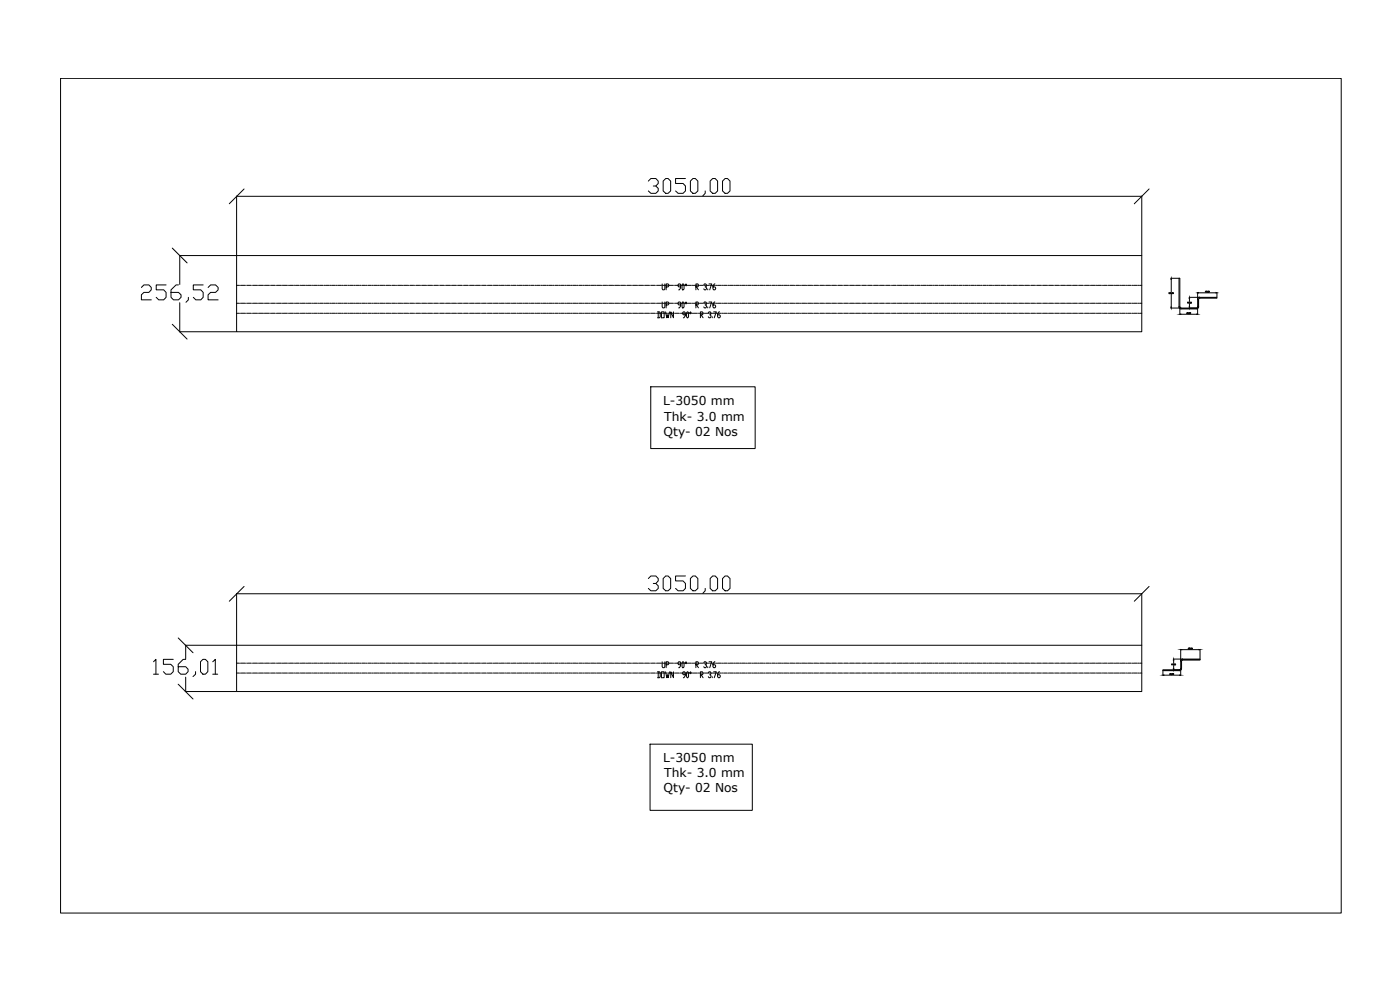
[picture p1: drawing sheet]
<svg xmlns="http://www.w3.org/2000/svg" width="420mm" height="297mm" viewBox="0 0 420 297" stroke-linecap="round" stroke-linejoin="round" font-family="sans-serif">
<defs><g id="words">
<g font-size="3.7">
<text x="199" y="121.6">L-3050 mm</text>
<text x="199.2" y="130.7">Qty- 02 Nos</text>
<text x="199.4" y="126.2">Thk- 3.0 mm</text>
<text x="199" y="228.6">L-3050 mm</text>
<text x="199.4" y="233.2">Thk- 3.0 mm</text>
<text x="199.2" y="237.7">Qty- 02 Nos</text>
</g>
</g></defs>
<!-- layer: 0 -->
<g fill="none" stroke="#000" stroke-width=".3">
<path d="M18.2 23.5h384.3v250.5h-384.3zM71 58.8v17.8M71 58.9h271.7M73.3 56.7l-4.5 4.4M194.6 54.3l.7-.7h1.5l.7 .7v.7l-.7 .8h-.7M196.8 55.8l.7 .7v.8l-.7 .7h-1.5l-.7-.7M199 54.3l.8-.7h.7l.8 .7v3l-.8 .7h-.7l-.8-.7zM205.7 53.6h-3v1.4h2.3l.7 .8v1.5l-.7 .7h-1.5l-.8-.7M207.2 54.3l.8-.7h.7l.7 .7v3l-.7 .7h-.7l-.8-.7zM211.6 57.3v.7l-.7 .8M213.1 54.3l.8-.7h.7l.8 .7v3l-.8 .7h-.7l-.8-.7zM217.6 53.6h.7l.8 .7v3l-.8 .7h-.7l-.8-.7v-3z"/>
<path d="M342.7 58.8v17.8M344.9 56.7l-4.5 4.4M51.7 74.4l4.4 4.5M53.9 76.7h17M53.9 76.7v8.7M71 76.7h271.7v22.8h-271.7zM42.4 86.2l.8-.7h1.5l.7 .7v.8l-.7 .7h-1.5l-.8 .7v1.6h3M49.8 85.5h-2.9v1.5h2.2l.7 .7v1.5l-.7 .8h-1.5l-.7-.8M51.7 97.3l4.4 4.4M53.6 85.5h-.8l-1.5 1.5v2.2l.8 .8h1.5l.7-.8v-.8l-.7-.7h-2.3M53.9 99.5h17M53.9 90.8v8.7"/>
<path d="M56.5 89.2v.8l-.7 .7M61 85.5h-3v1.5h2.3l.7 .7v1.5l-.7 .8h-1.5l-.8-.8M62.5 86.2l.7-.7h1.5l.8 .7v.8l-.8 .7h-1.5l-.7 .7v1.6h3M71 85.6h.7M71 91h.7M71 94h.7M71.9 85.6h.3M71.9 91h.3M71.9 94h.3M72.4 85.6h1.1M72.4 91h1.1M72.4 94h1.1"/>
<path d="M73.7 85.6h.2M73.7 91h.2M73.7 94h.2M74.2 85.6h1.1M74.2 91h1.1M74.2 94h1.1M75.5 85.6h.2M75.5 91h.2M75.5 94h.2M76 85.6h1.1M76 91h1.1M76 94h1.1"/>
<path d="M77.3 85.6h.3M77.3 91h.3M77.3 94h.3M77.8 85.6h1.1M77.8 91h1.1M77.8 94h1.1M79.1 85.6h.3M79.1 91h.3M79.1 94h.3M79.6 85.6h1.1M79.6 91h1.1M79.6 94h1.1"/>
<path d="M81 85.6h.2M81 91h.2M81 94h.2M81.4 85.6h1.1M81.4 91h1.1M81.4 94h1.1M82.8 85.6h.2M82.8 91h.2M82.8 94h.2M83.2 85.6h1.1M83.2 91h1.1M83.2 94h1.1"/>
<path d="M84.6 85.6h.2M84.6 91h.2M84.6 94h.2M85 85.6h1.2M85 91h1.2M85 94h1.2M86.4 85.6h.2M86.4 91h.2M86.4 94h.2M86.8 85.6h1.2M86.8 91h1.2M86.8 94h1.2"/>
<path d="M88.2 85.6h.2M88.2 91h.2M88.2 94h.2M88.7 85.6h1.1M88.7 91h1.1M88.7 94h1.1M90 85.6h.2M90 91h.2M90 94h.2M90.4 85.6h1.2M90.4 91h1.2M90.4 94h1.2"/>
<path d="M91.8 85.6h.2M91.8 91h.2M91.8 94h.2M92.3 85.6h1.1M92.3 91h1.1M92.3 94h1.1M93.6 85.6h.2M93.6 91h.2M93.6 94h.2M94.1 85.6h1.1M94.1 91h1.1M94.1 94h1.1"/>
<path d="M95.4 85.6h.2M95.4 91h.2M95.4 94h.2M95.9 85.6h1.1M95.9 91h1.1M95.9 94h1.1M97.3 85.6h.2M97.3 91h.2M97.3 94h.2M97.7 85.6h1.1M97.7 91h1.1M97.7 94h1.1"/>
<path d="M99 85.6h.3M99 91h.3M99 94h.3M99.5 85.6h1.1M99.5 91h1.1M99.5 94h1.1M100.9 85.6h.2M100.9 91h.2M100.9 94h.2M101.3 85.6h1.2M101.3 91h1.2M101.3 94h1.2"/>
<path d="M102.7 85.6h.2M102.7 91h.2M102.7 94h.2M103.1 85.6h1.1M103.1 91h1.1M103.1 94h1.1M104.5 85.6h.2M104.5 91h.2M104.5 94h.2M104.9 85.6h1.2M104.9 91h1.2M104.9 94h1.2"/>
<path d="M106.3 85.6h.2M106.3 91h.2M106.3 94h.2M106.7 85.6h1.2M106.7 91h1.2M106.7 94h1.2M108.1 85.6h.2M108.1 91h.2M108.1 94h.2M108.6 85.6h1.1M108.6 91h1.1M108.6 94h1.1"/>
<path d="M109.9 85.6h.2M109.9 91h.2M109.9 94h.2M110.4 85.6h1.1M110.4 91h1.1M110.4 94h1.1M111.7 85.6h.2M111.7 91h.2M111.7 94h.2M112.2 85.6h1.1M112.2 91h1.1M112.2 94h1.1"/>
<path d="M113.5 85.6h.3M113.5 91h.3M113.5 94h.3M114 85.6h1.1M114 91h1.1M114 94h1.1M115.3 85.6h.2M115.3 91h.2M115.3 94h.2M115.8 85.6h1.1M115.8 91h1.1M115.8 94h1.1"/>
<path d="M117.2 85.6h.2M117.2 91h.2M117.2 94h.2M117.6 85.6h1.1M117.6 91h1.1M117.6 94h1.1M119 85.6h.2M119 91h.2M119 94h.2M119.4 85.6h1.1M119.4 91h1.1M119.4 94h1.1"/>
<path d="M120.7 85.6h.3M120.7 91h.3M120.7 94h.3M121.2 85.6h1.2M121.2 91h1.2M121.2 94h1.2M122.6 85.6h.2M122.6 91h.2M122.6 94h.2M123 85.6h1.1M123 91h1.1M123 94h1.1"/>
<path d="M124.4 85.6h.2M124.4 91h.2M124.4 94h.2M124.9 85.6h1.1M124.9 91h1.1M124.9 94h1.1M126.2 85.6h.2M126.2 91h.2M126.2 94h.2M126.6 85.6h1.2M126.6 91h1.2M126.6 94h1.2"/>
<path d="M128 85.6h.2M128 91h.2M128 94h.2M128.5 85.6h1.1M128.5 91h1.1M128.5 94h1.1M129.8 85.6h.2M129.8 91h.2M129.8 94h.2M130.3 85.6h1.1M130.3 91h1.1M130.3 94h1.1"/>
<path d="M131.6 85.6h.2M131.6 91h.2M131.6 94h.2M132.1 85.6h1.1M132.1 91h1.1M132.1 94h1.1M133.4 85.6h.3M133.4 91h.3M133.4 94h.3M133.9 85.6h1.1M133.9 91h1.1M133.9 94h1.1"/>
<path d="M135.2 85.6h.3M135.2 91h.3M135.2 94h.3M135.7 85.6h1.1M135.7 91h1.1M135.7 94h1.1M137 85.6h.3M137 91h.3M137 94h.3M137.5 85.6h1.1M137.5 91h1.1M137.5 94h1.1"/>
<path d="M138.9 85.6h.2M138.9 91h.2M138.9 94h.2M139.3 85.6h1.1M139.3 91h1.1M139.3 94h1.1M140.7 85.6h.2M140.7 91h.2M140.7 94h.2M141.1 85.6h1.2M141.1 91h1.2M141.1 94h1.2"/>
<path d="M142.5 85.6h.2M142.5 91h.2M142.5 94h.2M142.9 85.6h1.2M142.9 91h1.2M142.9 94h1.2M144.3 85.6h.2M144.3 91h.2M144.3 94h.2M144.8 85.6h1.1M144.8 91h1.1M144.8 94h1.1"/>
<path d="M146.1 85.6h.2M146.1 91h.2M146.1 94h.2M146.5 85.6h1.2M146.5 91h1.2M146.5 94h1.2M147.9 85.6h.2M147.9 91h.2M147.9 94h.2M148.4 85.6h1.1M148.4 91h1.1M148.4 94h1.1"/>
<path d="M149.7 85.6h.3M149.7 91h.3M149.7 94h.3M150.2 85.6h1.1M150.2 91h1.1M150.2 94h1.1M151.5 85.6h.2M151.5 91h.2M151.5 94h.2M152 85.6h1.1M152 91h1.1M152 94h1.1"/>
<path d="M153.3 85.6h.3M153.3 91h.3M153.3 94h.3M153.8 85.6h1.1M153.8 91h1.1M153.8 94h1.1M155.2 85.6h.2M155.2 91h.2M155.2 94h.2M155.6 85.6h1.1M155.6 91h1.1M155.6 94h1.1"/>
<path d="M156.9 85.6h.3M156.9 91h.3M156.9 94h.3M157.4 85.6h1.2M157.4 91h1.2M157.4 94h1.2M158.8 85.6h.2M158.8 91h.2M158.8 94h.2M159.2 85.6h1.1M159.2 91h1.1M159.2 94h1.1"/>
<path d="M160.6 85.6h.2M160.6 91h.2M160.6 94h.2M161 85.6h1.2M161 91h1.2M161 94h1.2M162.4 85.6h.2M162.4 91h.2M162.4 94h.2M162.8 85.6h1.2M162.8 91h1.2M162.8 94h1.2"/>
<path d="M164.2 85.6h.2M164.2 91h.2M164.2 94h.2M164.6 85.6h1.2M164.6 91h1.2M164.6 94h1.2M166 85.6h.2M166 91h.2M166 94h.2M166.5 85.6h1.1M166.5 91h1.1M166.5 94h1.1"/>
<path d="M167.8 85.6h.2M167.8 91h.2M167.8 94h.2M168.2 85.6h1.2M168.2 91h1.2M168.2 94h1.2M169.6 85.6h.3M169.6 91h.3M169.6 94h.3M170.1 85.6h1.1M170.1 91h1.1M170.1 94h1.1"/>
<path d="M171.4 85.6h.3M171.4 91h.3M171.4 94h.3M171.9 85.6h1.1M171.9 91h1.1M171.9 94h1.1M173.2 85.6h.3M173.2 91h.3M173.2 94h.3M173.7 85.6h1.1M173.7 91h1.1M173.7 94h1.1"/>
<path d="M175.1 85.6h.2M175.1 91h.2M175.1 94h.2M175.5 85.6h1.1M175.5 91h1.1M175.5 94h1.1M176.8 85.6h.3M176.8 91h.3M176.8 94h.3M177.3 85.6h1.1M177.3 91h1.1M177.3 94h1.1"/>
<path d="M178.7 85.6h.2M178.7 91h.2M178.7 94h.2M179.1 85.6h1.2M179.1 91h1.2M179.1 94h1.2M180.5 85.6h.2M180.5 91h.2M180.5 94h.2M180.9 85.6h1.1M180.9 91h1.1M180.9 94h1.1"/>
<path d="M182.3 85.6h.2M182.3 91h.2M182.3 94h.2M182.7 85.6h1.2M182.7 91h1.2M182.7 94h1.2M184.1 85.6h.2M184.1 91h.2M184.1 94h.2M184.5 85.6h1.2M184.5 91h1.2M184.5 94h1.2"/>
<path d="M185.9 85.6h.3M185.9 91h.3M185.9 94h.3M186.4 85.6h1.1M186.4 91h1.1M186.4 94h1.1M187.7 85.6h.2M187.7 91h.2M187.7 94h.2M188.2 85.6h1.1M188.2 91h1.1M188.2 94h1.1"/>
<path d="M189.5 85.6h.3M189.5 91h.3M189.5 94h.3M190 85.6h1.1M190 91h1.1M190 94h1.1M191.3 85.6h.3M191.3 91h.3M191.3 94h.3M191.8 85.6h1.1M191.8 91h1.1M191.8 94h1.1"/>
<path d="M193.1 85.6h.3M193.1 91h.3M193.1 94h.3M193.6 85.6h1.1M193.6 91h1.1M193.6 94h1.1M195 85.6h.2M195 91h.2M195 94h.2M195.4 85.6h1.1M195.4 91h1.1M195.4 94h1.1"/>
<path d="M196.8 85.6h.2M196.8 91h.2M196.8 94h.2M197.2 85.6h1.1M197.2 91h1.1M197.2 94h1.1M197.3 93.6h.6l.2 .3v1.2l-.2 .2h-.6M197.5 93.6v1.7M198.5 93.6h.8v1.7h-.8zM198.6 85.6h.2M198.6 91h.2M198.6 94h.2"/>
<path d="M198.7 85.2v1.5l.2 .3h.4l.2-.3v-1.5M198.7 90.6v1.5l.2 .3h.4l.2-.3v-1.5M199 85.6h1.2M199 91h1.2M199 94h1.2M199.7 93.6l.4 1.7 .2-.8 .2 .8 .4-1.7M199.9 86.1h.6l.2-.3-.2-.6h-.6v1.8M199.9 91.5h.6l.2-.3-.2-.6h-.6v1.8M200.4 85.6h.2M200.4 91h.2M200.4 94h.2M200.8 85.6h1.2"/>
<path d="M200.8 91h1.2M200.8 94h1.2M202.1 93.6v1.7l-.8-1.7v1.7M202.2 85.6h.2M202.2 91h.2M202.2 94h.2M202.7 85.6h1.1M202.7 91h1.1M202.7 94h1.1M204 85.6h.2M204 91h.2M204 94h.2"/>
<path d="M204.3 86.1h-.6l-.2-.3 .2-.6h.4l.2 .3v.9l-.6 .6M204.3 91.5h-.6l-.2-.3 .2-.6h.4l.2 .3v.9l-.6 .6M204.4 85.6h1.2M204.4 91h1.2M204.4 94h1.2M204.9 85.2l.4 .3v1.2l-.2 .3-.4-.3zM204.9 90.6l.4 .3v1.2l-.2 .3-.4-.3zM205.7 94.5h-.6l-.2-.3 .2-.6h.4l.2 .3v.9l-.6 .5M205.8 85.6h.3M205.8 91h.3M205.8 94h.3M205.9 85.2l.2 .3-.2 .3-.2-.3z"/>
<path d="M205.9 90.6l.2 .3-.2 .3-.2-.3zM206.3 93.6l.3 .3v1.2l-.2 .2-.3-.2v-1.2zM206.3 85.6h1.1M206.3 91h1.1M206.3 94h1.1M207.2 93.6l.2 .3-.2 .3-.1-.3zM207.6 85.6h.3M207.6 91h.3M207.6 94h.3M208.1 85.6h1.1M208.1 91h1.1M208.1 94h1.1"/>
<path d="M208.8 86.1h.6l.2-.3-.2-.6h-.6v1.8M208.8 91.5h.6l.2-.3-.2-.6h-.6v1.8M209 86.1l.6 .9M209 91.5l.6 .9M209.4 85.6h.2M209.4 91h.2M209.4 94h.2M209.9 85.6h1.1M209.9 91h1.1M209.9 94h1.1M210.2 94.5h.6l.2-.3-.2-.6h-.6v1.7M210.4 94.5l.6 .8"/>
<path d="M211.2 85.5l.2-.3h.4l.2 .3-.2 .6h-.2M211.2 90.9l.2-.3h.4l.2 .3-.2 .6h-.2M211.3 85.6h.2M211.3 91h.2M211.3 94h.2M211.7 85.6h1.1M211.7 91h1.1M211.7 94h1.1M211.8 86.1l.2 .3-.2 .6h-.4l-.2-.3M211.8 91.5l.2 .3-.2 .6h-.4l-.2-.3M212.4 86.7v.3M212.4 92.1v.3"/>
<path d="M212.6 93.9l.2-.3h.4l.2 .3v.3l-.4 .3M212.8 85.2h.8l-.6 1.8M212.8 90.6h.8l-.6 1.8M213 85.6h.3M213 91h.3M213 94h.3M213.2 94.5l.2 .3-.2 .5h-.4l-.2-.2M213.5 85.6h1.1M213.5 91h1.1M213.5 94h1.1M213.8 95.1v.2M214.2 93.6h.8l-.7 1.7"/>
<path d="M214.6 85.2l-.6 .6v.9l.2 .3h.4l.2-.6-.2-.3h-.6M214.6 90.6l-.6 .6v.9l.2 .3h.4l.2-.6-.2-.3h-.6M214.9 85.6h.2M214.9 91h.2M214.9 94h.2M215.3 85.6h1.2M215.3 91h1.2M215.3 94h1.2M216 93.6l-.6 .6v.9l.2 .2h.4l.2-.5-.2-.3h-.6M216.7 85.6h.2M216.7 91h.2M216.7 94h.2"/>
<path d="M217.1 85.6h1.1M217.1 91h1.1M217.1 94h1.1M218.5 85.6h.2M218.5 91h.2M218.5 94h.2M218.9 85.6h1.2M218.9 91h1.2M218.9 94h1.2M220.3 85.6h.2M220.3 91h.2M220.3 94h.2"/>
<path d="M220.7 85.6h1.2M220.7 91h1.2M220.7 94h1.2M222.1 85.6h.2M222.1 91h.2M222.1 94h.2M222.6 85.6h1.1M222.6 91h1.1M222.6 94h1.1M223.9 85.6h.2M223.9 91h.2M223.9 94h.2"/>
<path d="M224.4 85.6h1.1M224.4 91h1.1M224.4 94h1.1M225.7 85.6h.2M225.7 91h.2M225.7 94h.2M226.2 85.6h1.1M226.2 91h1.1M226.2 94h1.1M227.5 85.6h.3M227.5 91h.3M227.5 94h.3"/>
<path d="M228 85.6h1.1M228 91h1.1M228 94h1.1M229.3 85.6h.2M229.3 91h.2M229.3 94h.2M229.8 85.6h1.1M229.8 91h1.1M229.8 94h1.1M231.2 85.6h.2M231.2 91h.2M231.2 94h.2"/>
<path d="M231.6 85.6h1.1M231.6 91h1.1M231.6 94h1.1M233 85.6h.2M233 91h.2M233 94h.2M233.4 85.6h1.1M233.4 91h1.1M233.4 94h1.1M234.8 85.6h.2M234.8 91h.2M234.8 94h.2"/>
<path d="M235.2 85.6h1.2M235.2 91h1.2M235.2 94h1.2M236.6 85.6h.2M236.6 91h.2M236.6 94h.2M237 85.6h1.2M237 91h1.2M237 94h1.2M238.4 85.6h.2M238.4 91h.2M238.4 94h.2"/>
<path d="M238.9 85.6h1.1M238.9 91h1.1M238.9 94h1.1M240.2 85.6h.2M240.2 91h.2M240.2 94h.2M240.6 85.6h1.2M240.6 91h1.2M240.6 94h1.2M242 85.6h.2M242 91h.2M242 94h.2"/>
<path d="M242.5 85.6h1.1M242.5 91h1.1M242.5 94h1.1M243.8 85.6h.2M243.8 91h.2M243.8 94h.2M244.3 85.6h1.1M244.3 91h1.1M244.3 94h1.1M245.6 85.6h.2M245.6 91h.2M245.6 94h.2"/>
<path d="M246.1 85.6h1.1M246.1 91h1.1M246.1 94h1.1M247.5 85.6h.2M247.5 91h.2M247.5 94h.2M247.9 85.6h1.1M247.9 91h1.1M247.9 94h1.1M249.2 85.6h.3M249.2 91h.3M249.2 94h.3"/>
<path d="M249.7 85.6h1.1M249.7 91h1.1M249.7 94h1.1M251.1 85.6h.2M251.1 91h.2M251.1 94h.2M251.5 85.6h1.2M251.5 91h1.2M251.5 94h1.2M252.9 85.6h.2M252.9 91h.2M252.9 94h.2"/>
<path d="M253.3 85.6h1.1M253.3 91h1.1M253.3 94h1.1M254.7 85.6h.2M254.7 91h.2M254.7 94h.2M255.1 85.6h1.2M255.1 91h1.2M255.1 94h1.2M256.5 85.6h.2M256.5 91h.2M256.5 94h.2"/>
<path d="M256.9 85.6h1.2M256.9 91h1.2M256.9 94h1.2M258.3 85.6h.2M258.3 91h.2M258.3 94h.2M258.8 85.6h1.1M258.8 91h1.1M258.8 94h1.1M260.1 85.6h.2M260.1 91h.2M260.1 94h.2"/>
<path d="M260.6 85.6h1.1M260.6 91h1.1M260.6 94h1.1M261.9 85.6h.2M261.9 91h.2M261.9 94h.2M262.4 85.6h1.1M262.4 91h1.1M262.4 94h1.1M263.7 85.6h.3M263.7 91h.3M263.7 94h.3"/>
<path d="M264.2 85.6h1.1M264.2 91h1.1M264.2 94h1.1M265.5 85.6h.2M265.5 91h.2M265.5 94h.2M266 85.6h1.1M266 91h1.1M266 94h1.1M267.3 85.6h.3M267.3 91h.3M267.3 94h.3"/>
<path d="M267.8 85.6h1.1M267.8 91h1.1M267.8 94h1.1M269.2 85.6h.2M269.2 91h.2M269.2 94h.2M269.6 85.6h1.1M269.6 91h1.1M269.6 94h1.1M270.9 85.6h.3M270.9 91h.3M270.9 94h.3"/>
<path d="M271.4 85.6h1.2M271.4 91h1.2M271.4 94h1.2M272.8 85.6h.2M272.8 91h.2M272.8 94h.2M273.2 85.6h1.1M273.2 91h1.1M273.2 94h1.1M274.6 85.6h.2M274.6 91h.2M274.6 94h.2"/>
<path d="M275.1 85.6h1.1M275.1 91h1.1M275.1 94h1.1M276.4 85.6h.2M276.4 91h.2M276.4 94h.2M276.8 85.6h1.2M276.8 91h1.2M276.8 94h1.2M278.2 85.6h.2M278.2 91h.2M278.2 94h.2"/>
<path d="M278.7 85.6h1.1M278.7 91h1.1M278.7 94h1.1M280 85.6h.2M280 91h.2M280 94h.2M280.5 85.6h1.1M280.5 91h1.1M280.5 94h1.1M281.8 85.6h.2M281.8 91h.2M281.8 94h.2"/>
<path d="M282.3 85.6h1.1M282.3 91h1.1M282.3 94h1.1M283.6 85.6h.3M283.6 91h.3M283.6 94h.3M284.1 85.6h1.1M284.1 91h1.1M284.1 94h1.1M285.4 85.6h.3M285.4 91h.3M285.4 94h.3"/>
<path d="M285.9 85.6h1.1M285.9 91h1.1M285.9 94h1.1M287.2 85.6h.3M287.2 91h.3M287.2 94h.3M287.7 85.6h1.1M287.7 91h1.1M287.7 94h1.1M289.1 85.6h.2M289.1 91h.2M289.1 94h.2"/>
<path d="M289.5 85.6h1.1M289.5 91h1.1M289.5 94h1.1M290.9 85.6h.2M290.9 91h.2M290.9 94h.2M291.3 85.6h1.2M291.3 91h1.2M291.3 94h1.2M292.7 85.6h.2M292.7 91h.2M292.7 94h.2"/>
<path d="M293.1 85.6h1.2M293.1 91h1.2M293.1 94h1.2M294.5 85.6h.2M294.5 91h.2M294.5 94h.2M295 85.6h1.1M295 91h1.1M295 94h1.1M296.3 85.6h.2M296.3 91h.2M296.3 94h.2"/>
<path d="M296.7 85.6h1.2M296.7 91h1.2M296.7 94h1.2M298.1 85.6h.2M298.1 91h.2M298.1 94h.2M298.5 85.6h1.2M298.5 91h1.2M298.5 94h1.2M299.9 85.6h.3M299.9 91h.3M299.9 94h.3"/>
<path d="M300.4 85.6h1.1M300.4 91h1.1M300.4 94h1.1M301.7 85.6h.2M301.7 91h.2M301.7 94h.2M302.2 85.6h1.1M302.2 91h1.1M302.2 94h1.1M303.5 85.6h.3M303.5 91h.3M303.5 94h.3"/>
<path d="M304 85.6h1.1M304 91h1.1M304 94h1.1M305.4 85.6h.2M305.4 91h.2M305.4 94h.2M305.8 85.6h1.1M305.8 91h1.1M305.8 94h1.1M307.1 85.6h.3M307.1 91h.3M307.1 94h.3"/>
<path d="M307.6 85.6h1.2M307.6 91h1.2M307.6 94h1.2M309 85.6h.2M309 91h.2M309 94h.2M309.4 85.6h1.1M309.4 91h1.1M309.4 94h1.1M310.8 85.6h.2M310.8 91h.2M310.8 94h.2"/>
<path d="M311.2 85.6h1.1M311.2 91h1.1M311.2 94h1.1M312.6 85.6h.2M312.6 91h.2M312.6 94h.2M313 85.6h1.2M313 91h1.2M313 94h1.2M314.4 85.6h.2M314.4 91h.2M314.4 94h.2"/>
<path d="M314.8 85.6h1.2M314.8 91h1.2M314.8 94h1.2M316.2 85.6h.2M316.2 91h.2M316.2 94h.2M316.7 85.6h1.1M316.7 91h1.1M316.7 94h1.1M318 85.6h.2M318 91h.2M318 94h.2"/>
<path d="M318.4 85.6h1.2M318.4 91h1.2M318.4 94h1.2M319.8 85.6h.3M319.8 91h.3M319.8 94h.3M320.3 85.6h1.1M320.3 91h1.1M320.3 94h1.1M321.6 85.6h.3M321.6 91h.3M321.6 94h.3"/>
<path d="M322.1 85.6h1.1M322.1 91h1.1M322.1 94h1.1M323.4 85.6h.3M323.4 91h.3M323.4 94h.3M323.9 85.6h1.1M323.9 91h1.1M323.9 94h1.1M325.3 85.6h.2M325.3 91h.2M325.3 94h.2"/>
<path d="M325.7 85.6h1.1M325.7 91h1.1M325.7 94h1.1M327 85.6h.3M327 91h.3M327 94h.3M327.5 85.6h1.1M327.5 91h1.1M327.5 94h1.1M328.9 85.6h.2M328.9 91h.2M328.9 94h.2"/>
<path d="M329.3 85.6h1.2M329.3 91h1.2M329.3 94h1.2M330.7 85.6h.2M330.7 91h.2M330.7 94h.2M331.1 85.6h1.1M331.1 91h1.1M331.1 94h1.1M332.5 85.6h.2M332.5 91h.2M332.5 94h.2"/>
<path d="M332.9 85.6h1.2M332.9 91h1.2M332.9 94h1.2M334.3 85.6h.2M334.3 91h.2M334.3 94h.2M334.7 85.6h1.2M334.7 91h1.2M334.7 94h1.2M336.1 85.6h.3M336.1 91h.3M336.1 94h.3"/>
<path d="M336.6 85.6h1.1M336.6 91h1.1M336.6 94h1.1M337.9 85.6h.2M337.9 91h.2M337.9 94h.2M338.4 85.6h1.1M338.4 91h1.1M338.4 94h1.1M339.7 85.6h.3M339.7 91h.3M339.7 94h.3"/>
<path d="M340.2 85.6h1.1M340.2 91h1.1M340.2 94h1.1M341.5 85.6h.3M341.5 91h.3M341.5 94h.3M342 85.6h.7M342 91h.7M342 94h.7M350.8 87.8l.1 .3M350.8 88.1h.2M351 87.8h.2v.3z"/>
<path d="M351.3 87.8h.2l-.1 .3zM351.4 83.5h2.6M351.4 92.4h2.9M351.5 83.8v3.8M351.5 88.3v3.8M351.6 88v.2M351.7 87.8h.2l-.1 .3zM352 87.8h.1v.3zM353.8 92.1l.2 .4 .4 .2M353.8 83.5h.3v8.6h-.3zM354.1 92.2v2.2M354.1 92.1l.3 .3"/>
<path d="M354.4 94.3h4.8M354.4 92.4h4.7v.3h-4.7zM356.4 93.8l-.2 .1 .2 .2-.2-.1M356.4 90.7l.1 .1M356.5 93.8h.2l-.1 .3zM356.5 90.8l-.1 .1M356.8 94v.2M356.8 90.6l-.1 .1 .1 .2-.1-.1M356.9 92.4h2.1M356.9 89.2h3.1M356.9 93.8h.2l-.1 .3zM357 89.5v1"/>
<path d="M357 91.1v1M357 90.9v.1M357.1 90.7l.2 .2zM357.2 93.8h.1v.3zM357.4 90.7h.2l-.1 .2zM359.4 92.1l-.3 .3M359.4 92.1v-2.3h.3v2.3M359.4 92.1h.3M359.4 87.7v2M359.4 92.2v2.2M359.7 92.1l-.2 .4-.4 .2M359.7 87.9h5.2"/>
<path d="M360 89.5l-.3 .3M360 89.2l-.4 .1-.2 .5M360.1 89.2h5.1v.3h-5.1zM361.9 87.3l-.1 .3h.2l-.2-.1M362.3 87.3h-.3l.3 .2-.3 .1M362.4 87.6l-.1 .1M362.5 87.4h.2l-.1 .2zM362.8 87.4h.1v.2zM365.2 87.7v1.4M195.3 116h31.3v18.6h-31.3zM71 178.1v15.4M71 178.2h271.7"/>
<path d="M73.3 176l-4.5 4.4M194.6 173.6l.7-.8h1.5l.7 .8v.7l-.7 .8h-.7M196.8 175.1l.7 .7v.7l-.7 .8h-1.5l-.7-.8M199 173.6l.8-.8h.7l.8 .8v2.9l-.8 .8h-.7l-.8-.8zM205.7 172.8h-3v1.5h2.3l.7 .8v1.4l-.7 .8h-1.5l-.8-.8M207.2 173.6l.8-.8h.7l.7 .8v2.9l-.7 .8h-.7l-.8-.8zM211.6 176.5v.8l-.7 .7M213.1 173.6l.8-.8h.7l.8 .8v2.9l-.8 .8h-.7l-.8-.8zM216.8 173.6l.8-.8h.7l.8 .8v2.9l-.8 .8h-.7l-.8-.8zM342.7 178.1v15.4M344.9 176l-4.5 4.4M46.1 198.6l.7-.8v4.5"/>
<path d="M52 197.8h-3v1.5h2.2l.8 .7v1.5l-.8 .8h-1.4l-.8-.8M53.5 191.4l4.4 4.4M55.6 193.6h15.3M55.7 197.8h-.7l-1.5 1.5v2.2l.7 .8h1.5l.7-.8v-.7l-.7-.8h-2.2M55.7 193.6v4.1M60.2 198.6l.7-.8h.8l.7 .8v2.9l-.7 .8h-.8l-.7-.8zM63.9 198.6l.7-.8v4.5M71 193.6h271.7v13.9h-271.7zM71 199h.7M71.9 199h.3M72.4 199h1.1M73.7 199h.2"/>
<path d="M74.2 199h1.1M75.5 199h.2M76 199h1.1M77.3 199h.3M77.8 199h1.1M79.1 199h.3M79.6 199h1.1M81 199h.2M81.4 199h1.1M82.8 199h.2M83.2 199h1.1M84.6 199h.2"/>
<path d="M85 199h1.2M86.4 199h.2M86.8 199h1.2M88.2 199h.2M88.7 199h1.1M90 199h.2M90.4 199h1.2M91.8 199h.2M92.3 199h1.1M93.6 199h.2M94.1 199h1.1M95.4 199h.2"/>
<path d="M95.9 199h1.1M97.3 199h.2M97.7 199h1.1M99 199h.3M99.5 199h1.1M100.9 199h.2M101.3 199h1.2M102.7 199h.2M103.1 199h1.1M104.5 199h.2M104.9 199h1.2M106.3 199h.2"/>
<path d="M106.7 199h1.2M108.1 199h.2M108.6 199h1.1M109.9 199h.2M110.4 199h1.1M111.7 199h.2M112.2 199h1.1M113.5 199h.3M114 199h1.1M115.3 199h.2M115.8 199h1.1M117.2 199h.2"/>
<path d="M117.6 199h1.1M119 199h.2M119.4 199h1.1M120.7 199h.3M121.2 199h1.2M122.6 199h.2M123 199h1.1M124.4 199h.2M124.9 199h1.1M126.2 199h.2M126.6 199h1.2M128 199h.2"/>
<path d="M128.5 199h1.1M129.8 199h.2M130.3 199h1.1M131.6 199h.2M132.1 199h1.1M133.4 199h.3M133.9 199h1.1M135.2 199h.3M135.7 199h1.1M137 199h.3M137.5 199h1.1M138.9 199h.2"/>
<path d="M139.3 199h1.1M140.7 199h.2M141.1 199h1.2M142.5 199h.2M142.9 199h1.2M144.3 199h.2M144.8 199h1.1M146.1 199h.2M146.5 199h1.2M147.9 199h.2M148.4 199h1.1M149.7 199h.3"/>
<path d="M150.2 199h1.1M151.5 199h.2M152 199h1.1M153.3 199h.3M153.8 199h1.1M155.2 199h.2M155.6 199h1.1M156.9 199h.3M157.4 199h1.2M158.8 199h.2M159.2 199h1.1M160.6 199h.2"/>
<path d="M161 199h1.2M162.4 199h.2M162.8 199h1.2M164.2 199h.2M164.6 199h1.2M166 199h.2M166.5 199h1.1M167.8 199h.2M168.2 199h1.2M169.6 199h.3M170.1 199h1.1M171.4 199h.3"/>
<path d="M171.9 199h1.1M173.2 199h.3M173.7 199h1.1M175.1 199h.2M175.5 199h1.1M176.8 199h.3M177.3 199h1.1M178.7 199h.2M179.1 199h1.2M180.5 199h.2M180.9 199h1.1M182.3 199h.2"/>
<path d="M182.7 199h1.2M184.1 199h.2M184.5 199h1.2M185.9 199h.3M186.4 199h1.1M187.7 199h.2M188.2 199h1.1M189.5 199h.3M190 199h1.1M191.3 199h.3M191.8 199h1.1M193.1 199h.3"/>
<path d="M193.6 199h1.1M195 199h.2M195.4 199h1.1M196.8 199h.2M197.2 199h1.1M198.6 199h.2M198.7 198.6v1.4l.2 .3h.4l.2-.3v-1.4M199 199h1.2M199.9 199.4h.6l.2-.2-.2-.6h-.6v1.7M200.4 199h.2M200.8 199h1.2M202.2 199h.2"/>
<path d="M202.7 199h1.1M204 199h.2M204.3 199.4h-.6l-.2-.2 .2-.6h.4l.2 .3v.8l-.6 .6M204.4 199h1.2M204.9 198.6l.4 .3v1.1l-.2 .3-.4-.3zM205.8 199h.3M205.9 198.6l.2 .3-.2 .3-.2-.3zM206.3 199h1.1M207.6 199h.3M208.1 199h1.1M208.8 199.4h.6l.2-.2-.2-.6h-.6v1.7M209 199.4l.6 .9"/>
<path d="M209.4 199h.2M209.9 199h1.1M211.2 198.9l.2-.3h.4l.2 .3-.2 .5h-.2M211.3 199h.2M211.7 199h1.1M211.8 199.4l.2 .3-.2 .6h-.4l-.2-.3M212.8 198.6h.8l-.6 1.7M213 199h.3M213.5 199h1.1M214.6 198.6l-.6 .6v.8l.2 .3h.4l.2-.6-.2-.3h-.6M214.9 199h.2M215.3 199h1.2"/>
<path d="M216.7 199h.2M217.1 199h1.1M218.5 199h.2M218.9 199h1.2M220.3 199h.2M220.7 199h1.2M222.1 199h.2M222.6 199h1.1M223.9 199h.2M224.4 199h1.1M225.7 199h.2M226.2 199h1.1"/>
<path d="M227.5 199h.3M228 199h1.1M229.3 199h.2M229.8 199h1.1M231.2 199h.2M231.6 199h1.1M233 199h.2M233.4 199h1.1M234.8 199h.2M235.2 199h1.2M236.6 199h.2M237 199h1.2"/>
<path d="M238.4 199h.2M238.9 199h1.1M240.2 199h.2M240.6 199h1.2M242 199h.2M242.5 199h1.1M243.8 199h.2M244.3 199h1.1M245.6 199h.2M246.1 199h1.1M247.5 199h.2M247.9 199h1.1"/>
<path d="M249.2 199h.3M249.7 199h1.1M251.1 199h.2M251.5 199h1.2M252.9 199h.2M253.3 199h1.1M254.7 199h.2M255.1 199h1.2M256.5 199h.2M256.9 199h1.2M258.3 199h.2M258.8 199h1.1"/>
<path d="M260.1 199h.2M260.6 199h1.1M261.9 199h.2M262.4 199h1.1M263.7 199h.3M264.2 199h1.1M265.5 199h.2M266 199h1.1M267.3 199h.3M267.8 199h1.1M269.2 199h.2M269.6 199h1.1"/>
<path d="M270.9 199h.3M271.4 199h1.2M272.8 199h.2M273.2 199h1.1M274.6 199h.2M275.1 199h1.1M276.4 199h.2M276.8 199h1.2M278.2 199h.2M278.7 199h1.1M280 199h.2M280.5 199h1.1"/>
<path d="M281.8 199h.2M282.3 199h1.1M283.6 199h.3M284.1 199h1.1M285.4 199h.3M285.9 199h1.1M287.2 199h.3M287.7 199h1.1M289.1 199h.2M289.5 199h1.1M290.9 199h.2M291.3 199h1.2"/>
<path d="M292.7 199h.2M293.1 199h1.2M294.5 199h.2M295 199h1.1M296.3 199h.2M296.7 199h1.2M298.1 199h.2M298.5 199h1.2M299.9 199h.3M300.4 199h1.1M301.7 199h.2M302.2 199h1.1"/>
<path d="M303.5 199h.3M304 199h1.1M305.4 199h.2M305.8 199h1.1M307.1 199h.3M307.6 199h1.2M309 199h.2M309.4 199h1.1M310.8 199h.2M311.2 199h1.1M312.6 199h.2M313 199h1.2"/>
<path d="M314.4 199h.2M314.8 199h1.2M316.2 199h.2M316.7 199h1.1M318 199h.2M318.4 199h1.2M319.8 199h.3M320.3 199h1.1M321.6 199h.3M322.1 199h1.1M323.4 199h.3M323.9 199h1.1"/>
<path d="M325.3 199h.2M325.7 199h1.1M327 199h.3M327.5 199h1.1M328.9 199h.2M329.3 199h1.2M330.7 199h.2M331.1 199h1.1M332.5 199h.2M332.9 199h1.2M334.3 199h.2M334.7 199h1.2"/>
<path d="M336.1 199h.3M336.6 199h1.1M337.9 199h.2M338.4 199h1.1M339.7 199h.3M340.2 199h1.1M341.5 199h.3M342 199h.7M351.6 199.2h.2l-.2 .2M352.1 199.2l-.2 .2h.2h-.2M352.1 197.8h2.8l-.4 .1-.2 .5M352.2 198v1.1"/>
<path d="M352.2 199.7v1M352.3 199.4l-.1 .1M352.4 199.2l.2 .2zM352.7 199.2l.1 .2zM354.3 198.4h.3v2.2h-.3zM354.3 194.8v3.5M354.6 194.9h5.2M354.9 198l-.3 .4M354.9 197.8h5.2v.2h-5.2zM356.8 194.4l-.2 .3h.2l-.2-.1M357.1 194.4h-.2l.2 .3h-.2M357.3 194.7v.1"/>
<path d="M357.4 194.5h.2l-.1 .2zM357.7 194.5l.1 .2zM360.1 194.8v3.1M46.1 202.3h1.5M53.5 205.3l4.4 4.4M55.6 207.5h15.3M55.7 203.2v4.3M58.7 201.5v.8l-.8 .7M63.9 202.3h1.4M71 201.9h.7M71.9 201.9h.3M72.4 201.9h1.1"/>
<path d="M73.7 201.9h.2M74.2 201.9h1.1M75.5 201.9h.2M76 201.9h1.1M77.3 201.9h.3M77.8 201.9h1.1M79.1 201.9h.3M79.6 201.9h1.1M81 201.9h.2M81.4 201.9h1.1M82.8 201.9h.2M83.2 201.9h1.1"/>
<path d="M84.6 201.9h.2M85 201.9h1.2M86.4 201.9h.2M86.8 201.9h1.2M88.2 201.9h.2M88.7 201.9h1.1M90 201.9h.2M90.4 201.9h1.2M91.8 201.9h.2M92.3 201.9h1.1M93.6 201.9h.2M94.1 201.9h1.1"/>
<path d="M95.4 201.9h.2M95.9 201.9h1.1M97.3 201.9h.2M97.7 201.9h1.1M99 201.9h.3M99.5 201.9h1.1M100.9 201.9h.2M101.3 201.9h1.2M102.7 201.9h.2M103.1 201.9h1.1M104.5 201.9h.2M104.9 201.9h1.2"/>
<path d="M106.3 201.9h.2M106.7 201.9h1.2M108.1 201.9h.2M108.6 201.9h1.1M109.9 201.9h.2M110.4 201.9h1.1M111.7 201.9h.2M112.2 201.9h1.1M113.5 201.9h.3M114 201.9h1.1M115.3 201.9h.2M115.8 201.9h1.1"/>
<path d="M117.2 201.9h.2M117.6 201.9h1.1M119 201.9h.2M119.4 201.9h1.1M120.7 201.9h.3M121.2 201.9h1.2M122.6 201.9h.2M123 201.9h1.1M124.4 201.9h.2M124.9 201.9h1.1M126.2 201.9h.2M126.6 201.9h1.2"/>
<path d="M128 201.9h.2M128.5 201.9h1.1M129.8 201.9h.2M130.3 201.9h1.1M131.6 201.9h.2M132.1 201.9h1.1M133.4 201.9h.3M133.9 201.9h1.1M135.2 201.9h.3M135.7 201.9h1.1M137 201.9h.3M137.5 201.9h1.1"/>
<path d="M138.9 201.9h.2M139.3 201.9h1.1M140.7 201.9h.2M141.1 201.9h1.2M142.5 201.9h.2M142.9 201.9h1.2M144.3 201.9h.2M144.8 201.9h1.1M146.1 201.9h.2M146.5 201.9h1.2M147.9 201.9h.2M148.4 201.9h1.1"/>
<path d="M149.7 201.9h.3M150.2 201.9h1.1M151.5 201.9h.2M152 201.9h1.1M153.3 201.9h.3M153.8 201.9h1.1M155.2 201.9h.2M155.6 201.9h1.1M156.9 201.9h.3M157.4 201.9h1.2M158.8 201.9h.2M159.2 201.9h1.1"/>
<path d="M160.6 201.9h.2M161 201.9h1.2M162.4 201.9h.2M162.8 201.9h1.2M164.2 201.9h.2M164.6 201.9h1.2M166 201.9h.2M166.5 201.9h1.1M167.8 201.9h.2M168.2 201.9h1.2M169.6 201.9h.3M170.1 201.9h1.1"/>
<path d="M171.4 201.9h.3M171.9 201.9h1.1M173.2 201.9h.3M173.7 201.9h1.1M175.1 201.9h.2M175.5 201.9h1.1M176.8 201.9h.3M177.3 201.9h1.1M178.7 201.9h.2M179.1 201.9h1.2M180.5 201.9h.2M180.9 201.9h1.1"/>
<path d="M182.3 201.9h.2M182.7 201.9h1.2M184.1 201.9h.2M184.5 201.9h1.2M185.9 201.9h.3M186.4 201.9h1.1M187.7 201.9h.2M188.2 201.9h1.1M189.5 201.9h.3M190 201.9h1.1M191.3 201.9h.3M191.8 201.9h1.1"/>
<path d="M193.1 201.9h.3M193.6 201.9h1.1M195 201.9h.2M195.4 201.9h1.1M196.8 201.9h.2M197.2 201.9h1.1M197.3 201.6h.6l.2 .3v1.1l-.2 .3h-.6M197.5 201.6v1.7M198.5 201.6h.8v1.7h-.8zM198.6 201.9h.2M199 201.9h1.2M199.7 201.6l.4 1.7 .2-.8 .2 .8 .4-1.7"/>
<path d="M200.4 201.9h.2M200.8 201.9h1.2M202.1 201.6v1.7l-.8-1.7v1.7M202.2 201.9h.2M202.7 201.9h1.1M204 201.9h.2M204.4 201.9h1.2M205.7 202.5h-.6l-.2-.3 .2-.6h.4l.2 .3v.8l-.6 .6M205.8 201.9h.3M206.3 201.6l.3 .3v1.1l-.2 .3-.3-.3v-1.1zM206.3 201.9h1.1M207.2 201.6l.2 .3-.2 .3-.1-.3z"/>
<path d="M207.6 201.9h.3M208.1 201.9h1.1M209.4 201.9h.2M209.9 201.9h1.1M210.2 202.5h.6l.2-.3-.2-.6h-.6v1.7M210.4 202.5l.6 .8M211.3 201.9h.2M211.7 201.9h1.1M212.4 200v.3M212.6 201.9l.2-.3h.4l.2 .3v.3l-.4 .3M213 201.9h.3M213.2 202.5l.2 .2-.2 .6h-.4l-.2-.3"/>
<path d="M213.5 201.9h1.1M213.8 203v.3M214.2 201.6h.8l-.7 1.7M214.9 201.9h.2M215.3 201.9h1.2M216 201.6l-.6 .6v.8l.2 .3h.4l.2-.6-.2-.2h-.6M216.7 201.9h.2M217.1 201.9h1.1M218.5 201.9h.2M218.9 201.9h1.2M220.3 201.9h.2M220.7 201.9h1.2"/>
<path d="M222.1 201.9h.2M222.6 201.9h1.1M223.9 201.9h.2M224.4 201.9h1.1M225.7 201.9h.2M226.2 201.9h1.1M227.5 201.9h.3M228 201.9h1.1M229.3 201.9h.2M229.8 201.9h1.1M231.2 201.9h.2M231.6 201.9h1.1"/>
<path d="M233 201.9h.2M233.4 201.9h1.1M234.8 201.9h.2M235.2 201.9h1.2M236.6 201.9h.2M237 201.9h1.2M238.4 201.9h.2M238.9 201.9h1.1M240.2 201.9h.2M240.6 201.9h1.2M242 201.9h.2M242.5 201.9h1.1"/>
<path d="M243.8 201.9h.2M244.3 201.9h1.1M245.6 201.9h.2M246.1 201.9h1.1M247.5 201.9h.2M247.9 201.9h1.1M249.2 201.9h.3M249.7 201.9h1.1M251.1 201.9h.2M251.5 201.9h1.2M252.9 201.9h.2M253.3 201.9h1.1"/>
<path d="M254.7 201.9h.2M255.1 201.9h1.2M256.5 201.9h.2M256.9 201.9h1.2M258.3 201.9h.2M258.8 201.9h1.1M260.1 201.9h.2M260.6 201.9h1.1M261.9 201.9h.2M262.4 201.9h1.1M263.7 201.9h.3M264.2 201.9h1.1"/>
<path d="M265.5 201.9h.2M266 201.9h1.1M267.3 201.9h.3M267.8 201.9h1.1M269.2 201.9h.2M269.6 201.9h1.1M270.9 201.9h.3M271.4 201.9h1.2M272.8 201.9h.2M273.2 201.9h1.1M274.6 201.9h.2M275.1 201.9h1.1"/>
<path d="M276.4 201.9h.2M276.8 201.9h1.2M278.2 201.9h.2M278.7 201.9h1.1M280 201.9h.2M280.5 201.9h1.1M281.8 201.9h.2M282.3 201.9h1.1M283.6 201.9h.3M284.1 201.9h1.1M285.4 201.9h.3M285.9 201.9h1.1"/>
<path d="M287.2 201.9h.3M287.7 201.9h1.1M289.1 201.9h.2M289.5 201.9h1.1M290.9 201.9h.2M291.3 201.9h1.2M292.7 201.9h.2M293.1 201.9h1.2M294.5 201.9h.2M295 201.9h1.1M296.3 201.9h.2M296.7 201.9h1.2"/>
<path d="M298.1 201.9h.2M298.5 201.9h1.2M299.9 201.9h.3M300.4 201.9h1.1M301.7 201.9h.2M302.2 201.9h1.1M303.5 201.9h.3M304 201.9h1.1M305.4 201.9h.2M305.8 201.9h1.1M307.1 201.9h.3M307.6 201.9h1.2"/>
<path d="M309 201.9h.2M309.4 201.9h1.1M310.8 201.9h.2M311.2 201.9h1.1M312.6 201.9h.2M313 201.9h1.2M314.4 201.9h.2M314.8 201.9h1.2M316.2 201.9h.2M316.7 201.9h1.1M318 201.9h.2M318.4 201.9h1.2"/>
<path d="M319.8 201.9h.3M320.3 201.9h1.1M321.6 201.9h.3M322.1 201.9h1.1M323.4 201.9h.3M323.9 201.9h1.1M325.3 201.9h.2M325.7 201.9h1.1M327 201.9h.3M327.5 201.9h1.1M328.9 201.9h.2M329.3 201.9h1.2"/>
<path d="M330.7 201.9h.2M331.1 201.9h1.1M332.5 201.9h.2M332.9 201.9h1.2M334.3 201.9h.2M334.7 201.9h1.2M336.1 201.9h.3M336.6 201.9h1.1M337.9 201.9h.2M338.4 201.9h1.1M339.7 201.9h.3M340.2 201.9h1.1"/>
<path d="M341.5 201.9h.3M342 201.9h.7M349 201h5v.2h-5zM349 201.1v1.6M349.3 202.6h4.7M351.3 202.1l-.2 .1 .2 .2-.2-.2M351.4 202.1l.1 .3zM351.7 202.3v.2M351.8 202.1h.2l-.1 .3zM352.1 202.1l.1 .3zM352.1 201h1.8M354.3 200.6l-.3 .3"/>
<path d="M354.3 200.7v2M354.6 200.6l-.2 .4-.4 .2M195.1 223.3h30.7v19.8h-30.7z"/>
</g>
<g fill="#000" stroke="#000" stroke-width=".3">
<path d="M351.5 83.5l-.1 .3zM351.4 92.1l.1 .3zM354.1 94.3l.3-.1zM357 89.2l-.1 .3zM356.9 92.1l.1 .3zM359.2 94.2l.2 .1zM359.4 87.9l.3-.1zM364.9 87.8l.3 .1zM352.2 197.8l-.1 .2zM354.3 194.9h.3zM359.8 194.9h.3zM349 202.6h.3z"/>
<path d="M352.1 200.7l.1 .3zM354 202.5l.3 .1z"/>
</g>
<use href="#words"/>
</svg>
